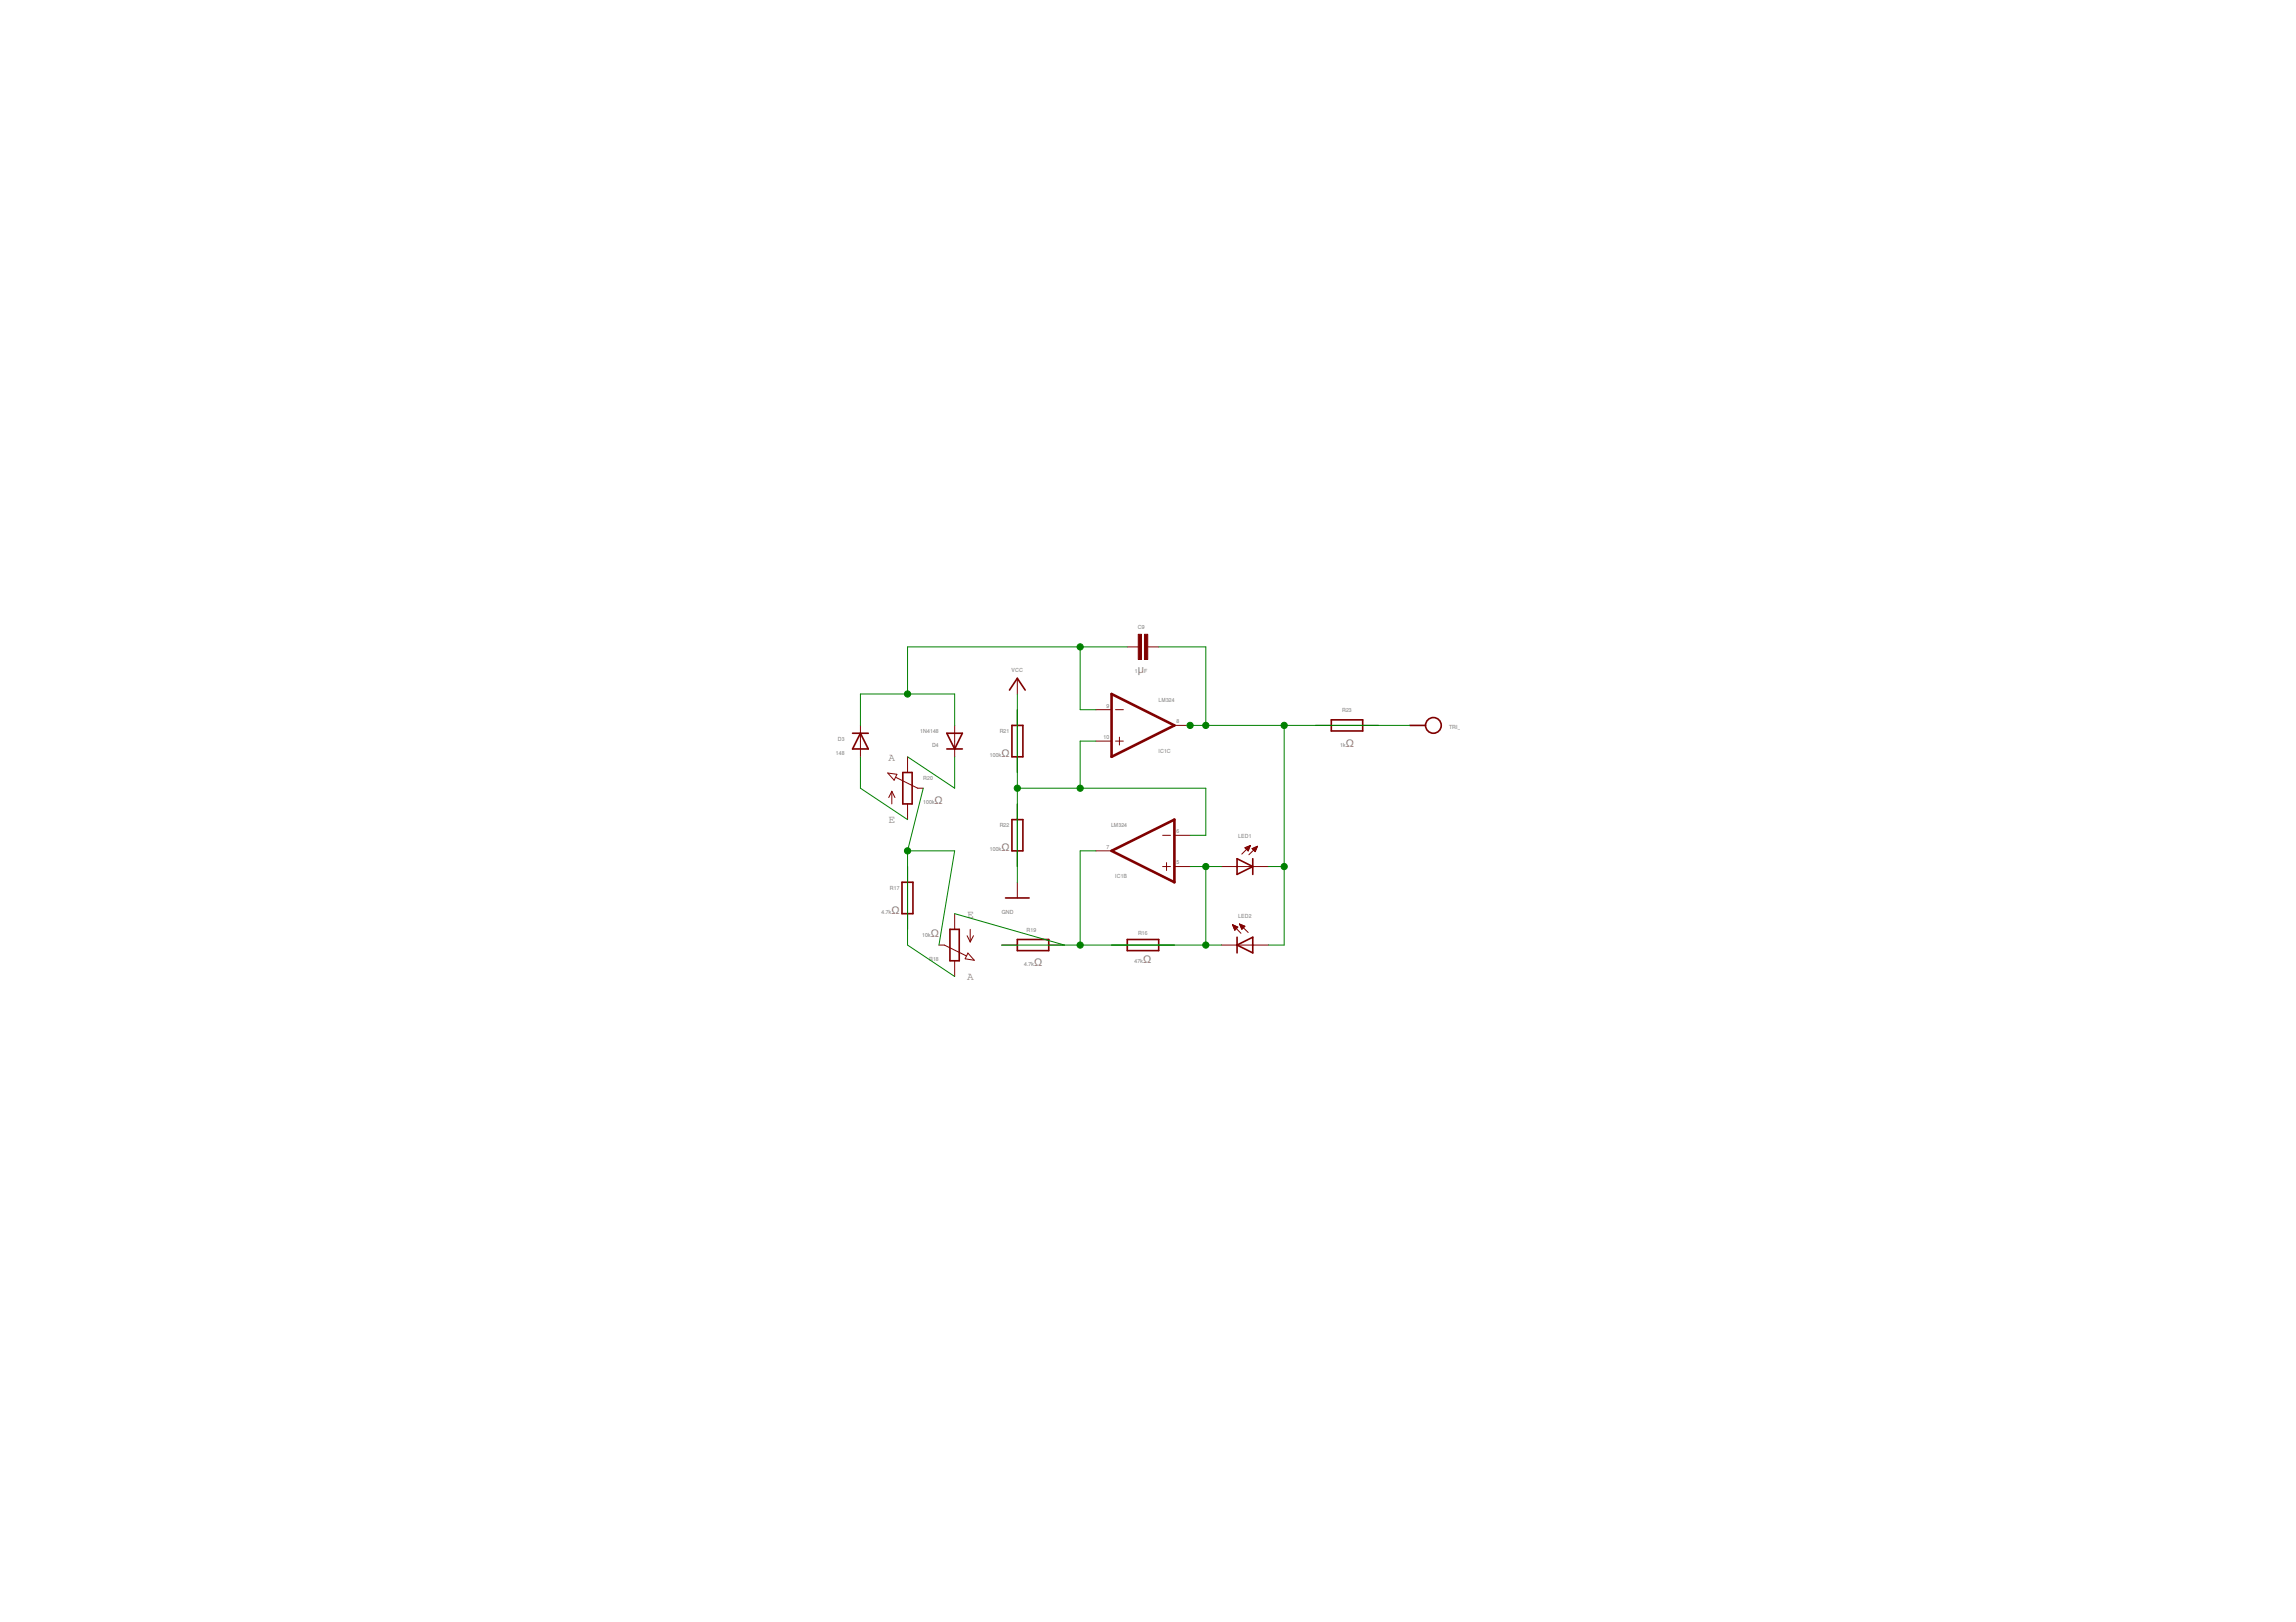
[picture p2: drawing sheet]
<svg xmlns="http://www.w3.org/2000/svg" width="297mm" height="210mm" viewBox="0 0 297 210" stroke-linecap="round" stroke-linejoin="round" font-family="sans-serif">
<defs><g id="words">
<g font-size="1.4" fill="#808080">
<text x="147.2" y="87.1">μ</text>
<text x="115" y="98.4">A</text>
<text x="129.5" y="97.9">Ω</text>
<text x="174.1" y="96.6">Ω</text>
<text x="115" y="106.6">E</text>
<text x="120.9" y="104">Ω</text>
<text x="129.5" y="110.1">Ω</text>
<text x="115.3" y="118.2">Ω</text>
<text x="125.1" y="118.7">E</text>
<text x="120.4" y="121.3">Ω</text>
<text x="133.8" y="125">Ω</text>
<text x="147.9" y="124.6">Ω</text>
<text x="125.1" y="126.9">A</text>
</g>
<g font-size=".7" fill="#808080">
<text x="147.2" y="81.4">C9</text>
<text x="130.9" y="87">VCC</text>
<text x="146.8" y="87.1">1</text>
<text x="148" y="87.1">F</text>
<text x="108.4" y="95.9">D3</text>
<text x="119.1" y="94.9">1N4148</text>
<text x="129.3" y="94.9">R21</text>
<text x="142.8" y="95.6">10</text>
<text x="143.1" y="91.6">9</text>
<text x="149.9" y="90.8">LM324</text>
<text x="152.2" y="93.6">8</text>
<text x="173.6" y="92.1">R23</text>
<text x="187.5" y="94.4">TRI_OUT</text>
<text x="106.9" y="97.7">1N4148</text>
<text x="119.4" y="101">R20</text>
<text x="120.6" y="96.7">D4</text>
<text x="128.1" y="97.9">100k</text>
<text x="149.9" y="97.4">IC1C</text>
<text x="173.4" y="96.6">1k</text>
<text x="119.4" y="104">100k</text>
<text x="129.3" y="107.1">R22</text>
<text x="143.7" y="107.1">LM324</text>
<text x="152.2" y="107.8">6</text>
<text x="128.1" y="110.1">100k</text>
<text x="143.1" y="109.8">7</text>
<text x="144.3" y="113.7">IC1B</text>
<text x="152.2" y="111.9">5</text>
<text x="160.2" y="108.5">LED1</text>
<text x="114" y="118.2">4.7k</text>
<text x="115.1" y="115.2">R17</text>
<text x="129.6" y="118.2">GND</text>
<text x="160.2" y="118.9">LED2</text>
<text x="119.3" y="121.3">10k</text>
<text x="120.2" y="124.3">R18</text>
<text x="132.5" y="125">4.7k</text>
<text x="132.8" y="120.6">R19</text>
<text x="146.8" y="124.6">47k</text>
<text x="147.2" y="121">R16</text>
</g>
</g></defs>
<g fill="none" stroke="#800000" stroke-width=".13">
<path d="M111.3 93.9v4M117.4 97.9v2.1M123.5 93.9v4M131.6 87.8v2M131.6 91.8v2.1M131.6 97.9v2.1M141.8 95.9h2M141.8 91.8h2M144.3 95.9h1M144.3 91.8h1M144.8 95.4v1M145.8 83.7h1.5"/>
<path d="M148.5 83.7h1.4M151.9 93.9h2.1M170.2 93.9h2M176.3 93.9h2M114.9 100l1.1 .2-.3 .8zM115.4 102.4v1.6M115.4 102.4l-.4 .8M115.4 102.4l.4 .8M115.9 100.6l2.8 1.4h.7M117.4 104v2.1M117.4 112.1v2.1M117.4 118.2v2.1"/>
<path d="M123.5 118.2v2.1M131.6 104v2.1M131.6 110.1v2M131.6 114.2v2M141.8 110.1h2M150.4 112.1h1M150.4 108.1h1M150.9 111.6v1M151.9 112.1h2.1M151.9 108.1h2.1M158 112.1h6.1M159.4 119.7l1.1 1.1"/>
<path d="M159.4 119.7l.7 .3-.4 .4M159.4 119.7l.3 .7M159.5 119.7h.1M159.5 119.8h.3M159.6 119.9h.4M160.4 119.6l1.1 1.1M160.4 119.6l.7 .3-.4 .4zM160.4 119.7h.1M160.4 119.7h.4M160.5 119.8h.5M160.5 119.9h.5M161.1 109.7h.5"/>
<path d="M161.2 109.8h.4M161.2 109.6h.5M161.3 109.9h.3M161.4 110h.1M161.4 109.6h.3M161.5 110.1h.1M161.6 109.5h.2M161.8 109.4l-1.1 1.1M161.8 109.4l-.7 .3 .4 .4M161.8 109.4l-.3 .7M162 109.8h.6M162 109.8l.7-.3-.3 .7z"/>
<path d="M162.1 109.9h.4M162.2 109.7h.4M162.2 110h.3M162.3 110.1h.1M162.3 110.2h.1M162.4 109.6h.2M162.6 109.6h.1M162.7 109.5l-1.1 1.1M121.5 122.3h.7l2.8 1.4M123.5 124.3v2.1M125.1 121.1l.4 .8M125.2 123.3l.8 1-1.1-.2z"/>
<path d="M125.5 120.3v1.6M125.9 121.1l-.4 .8M129.6 122.3h2M135.7 122.3h2M143.8 122.3h2M149.9 122.3h2M158 122.3h6.1M159.6 120h.5M159.6 120.1h.4M159.7 120.2h.2M159.7 120.3h.1M159.7 120.4h.1"/>
<path d="M160.5 120h.4M160.6 120.1h.2M160.6 120.2h.1"/>
</g>
<g fill="none" stroke="#800000" stroke-width=".21">
<path d="M110.3 94.9h2M111.3 94.9l1 2h-2zM116.8 100h1.2v4h-1.2zM122.5 94.9h2l-1 2zM122.5 96.9h2M130.6 89.3l1-1.5 1 1.5M130.9 93.9h1.4v4h-1.4zM172.2 93.2h4.1v1.4h-4.1zM182.4 93.9h2M116.7 114.2h1.4v4h-1.4zM130.1 116.2h3M130.9 106.1h1.4v4h-1.4z"/>
<path d="M160 111.1l2.1 1-2.1 1.1zM162.1 111.1v2.1M122.9 120.3h1.2v4h-1.2zM131.6 121.6h4.1v1.4h-4.1zM145.8 121.6h4.1v1.4h-4.1zM160 122.3l2.1-1v2zM160 121.3v2"/>
<circle cx="185.4" cy="93.9" r="1.02"/>
</g>
<g fill="#800000" stroke="#800000" stroke-width=".13">
<path d="M148.1 82.1h.4v3.2h-.4z"/>
<path d="M147.3 82.1h.4v3.2h-.4z"/>
</g>
<path d="M143.8 89.8l8.1 4.1-8.1 4zM143.8 110.1l8.1-4v8.1z" fill="none" stroke="#800000" stroke-width=".34"/>
<g fill="none" stroke="#008000" stroke-width=".13">
<path d="M111.3 97.9v4.1l6.1 4.1M111.3 93.9v-4.1h12.2v4.1M117.4 97.9l6.1 4.1v-4.1M131.6 89.8v24.4M139.7 83.7v8.1h2.1M141.8 95.9h-2.1v6.1M145.8 83.7h-28.4v6.1M149.9 83.7h6.1v10.2M154 93.9h28.4M166.1 93.9v28.4h-2M117.4 110.1h6.1l-2 12.2M117.4 110.1v12.2l6.1 4.1"/>
<path d="M119.4 102l-2 8.1M123.5 118.2l14.2 4.1M131.6 102h24.4v6.1h-2M141.8 110.1h-2.1v12.2M154 112.1h4M156 112.1v10.2M164.1 112.1h2M129.6 122.3h28.4"/>
</g>
<g fill="#008000" stroke="#008000" stroke-width=".13">
<circle cx="139.7" cy="122.3" r=".4"/>
<circle cx="156" cy="112.1" r=".4"/>
<circle cx="156" cy="122.3" r=".4"/>
<circle cx="117.4" cy="110.1" r=".4"/>
<circle cx="117.4" cy="89.8" r=".4"/>
<circle cx="139.7" cy="83.7" r=".4"/>
<circle cx="156" cy="93.9" r=".4"/>
<circle cx="166.1" cy="112.1" r=".4"/>
<circle cx="166.1" cy="93.9" r=".4"/>
<circle cx="154" cy="93.9" r=".4"/>
<circle cx="139.7" cy="102" r=".4"/>
<circle cx="131.6" cy="102" r=".4"/>
</g>
<use href="#words"/>
</svg>
